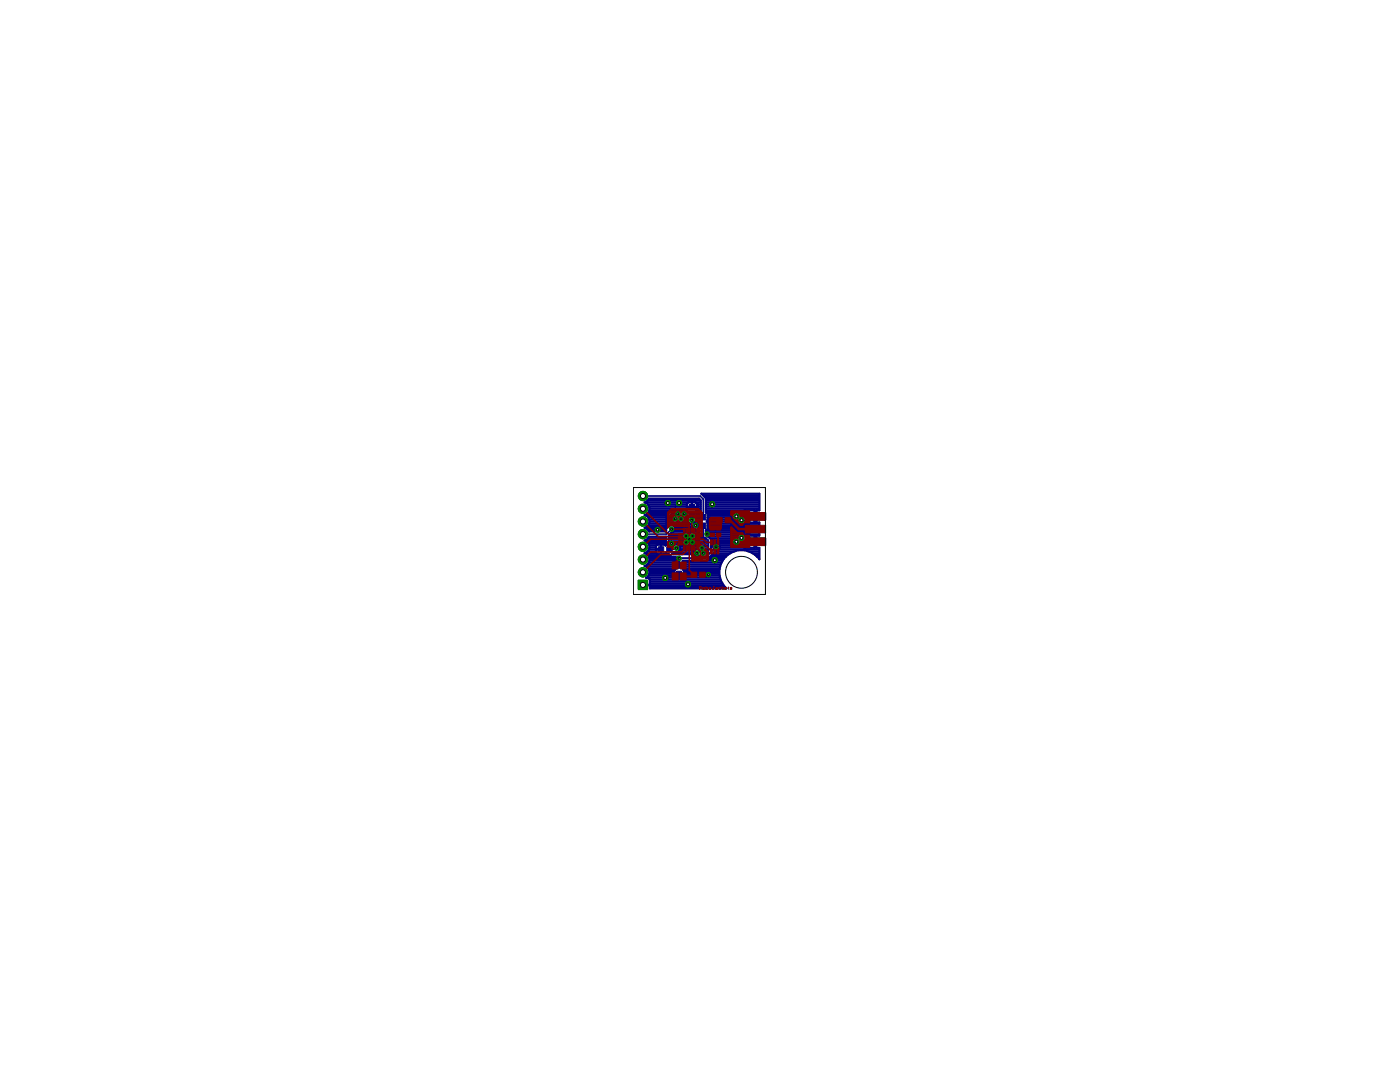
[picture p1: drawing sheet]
<svg xmlns="http://www.w3.org/2000/svg" width="279mm" height="216mm" viewBox="0 0 279 216" stroke-linecap="round" stroke-linejoin="round" font-family="sans-serif">
<g fill="#000080" stroke="#000080" stroke-width=".2">
<path d="M135 112.3h1v1.1h-1z"/>
<path d="M135 114h1v1.1h-1z"/>
<path d="M137.5 102.4h1.1v1h-1.1z"/>
<path d="M137.5 100.7h1.1v1h-1.1z"/>
<path d="M139.8 104.4h1.1v1.1h-1.1z"/>
<path d="M139.8 102.7h1.1v1.1h-1.1z"/>
<path d="M133.1 109.1h1.1v1h-1.1z"/>
<path d="M131.4 109.1h1.1v1h-1.1z"/>
<path d="M148.7 107.3h4.1v1.6h-4.1z"/>
<path d="M148.7 102.3h4.1v1.5h-4.1z"/>
</g>
<g fill="none" stroke="#000080" stroke-width=".42">
<path d="M129.2 99.9h10.6M129.5 99.6h10.1M140.3 98.8h11.3M140.7 99.2h10.9M140.9 99.9h10.7M140.9 99.6h10.7M128.4 116.8h16M128.7 110.4h2.3M128.8 100.3h8.4M128.8 107.8h4.1M128.9 113h5.8M129 102.9h4"/>
<path d="M129 105.2h4M129.1 115.3h5.5M129.1 105.5h3.8M129.1 102.6h4.2M129.2 112.6h5.5M129.2 108.2h3.7M129.2 110h1.7M129.3 110.8h4.4M129.3 107.4h3.6M129.3 100.7h7.8M129.3 113.4h5.4M129.4 104.8h3.6"/>
<path d="M129.4 103.3h3.6M129.4 114.9h5.2M129.4 105.9h3.5M129.4 102.2h4.2M129.5 112.3h5.2M129.5 108.5h3.4M129.5 109.6l2.5 .1v.9h.6l.2-.2M129.5 111.1h5.3v.4l.2 .4M129.5 101h7.6M129.5 113.7h5.1M129.6 104.4h3.4M129.6 103.7h3.4"/>
<path d="M129.6 101.8h4.4M129.6 114.5h5.9M129.6 108.9h1.4M129.6 104h3.4M129.6 111.9l-.5 .9-.5 .1a1.3 1.3 0 0 1 1 1.1 1.3 1.3 0 0 1-.5 1.3M129.6 111.9h5.4M129.6 114.1h5M129.6 111.5h5.2M129.6 109.3h1.3M129.6 101.4h7.5M129.7 115.6h14.1M129.7 117.1h15"/>
<path d="M129.7 116.4h14.5M129.7 116h14.3M130.9 109.7l.1 .7M131 110.4l.2 .2h.6v-1.9l-.7 .1-.2 .1v.7h1.1v-.9l.9 .1v-1.7h-3.4l-.4 .6-.5 .1a1.31 1.31 0 0 1 1 1.3 1.31 1.31 0 0 1-1 1.3 1.28 1.28 0 0 1 1 1.5M131.8 108.9h.2M131.8 110.4h.2M131.8 110h.2M131.8 109.3h.2M132.8 110.4l.6 .1 .7 .6M132.8 110.4h.1M133 102.8l-.1 3.1M133 102.8h.1"/>
<path d="M133.8 110.8v.1M134.6 115.3v-.7h1.9v.7M134.8 113.6l-.2 .3v.6h.9v1h-.6l-.3-.2M134.9 111.9l-.2 .2 .1 1.5M135 111.9h.1M135.5 115.3h.1M135.5 114.9h.1M135.6 114.5h8M136.4 113.4h7.2M136.4 113h7.3M136.4 112.6h7.4M136.4 112.3h7.6"/>
<path d="M136.4 113.7h7.2M136.5 115.3h7.2M136.5 114.9h7.1M136.5 114.1h7.1M137.1 101.9l-.1-.1h-2.9l-1.1 1M137.2 100.3l-.1 .2v.6h2v-.5l-.2-.3M137.2 100.3l.8-.1v1h-.9v.6M138 101h.1M138 100.7h.1M138 100.3h.1M138.4 111.9h1.4M138.5 104.4h1"/>
<path d="M138.7 111.5h.7M138.8 104.8h.7M138.8 104h.9M138.8 103.7h.7M138.8 103.7v.2l-.3 .5M138.9 100.3l-.8-.1v1h1l-.1 .7M138.9 100.3h.9M138.9 102.2h.9M139 103.3h.5M139 102.9h.5M139 102.6h.5M139 101.9l-.2 .2 .2 .1v1.3l-.2 .2"/>
<path d="M139.1 101.8h.7M139.1 101.4h.7M139.1 101h.7M139.1 100.7h.7M139.1 105.2h.4M139.5 102.5l.3-.2v-2.5l-.3-.3h-10l-.4 .6-.5 .1a1.31 1.31 0 0 1 1 1.3 1.31 1.31 0 0 1-1 1.3 1.31 1.31 0 0 1 1 1.3 1.31 1.31 0 0 1-1 1.2l.5 .2 .4 .6h3.3l.1-.2M139.5 102.5v1.4l.2 .2-.2 .1v1.3l-1-1.1M140.9 106.7h10.7M140.9 106.3h10.7M140.9 105.9h10.7M140.9 102.2h8.6M140.9 101.8h10.7v-3.3h-11.6l.9 .9v2.9l.3 .2"/>
<path d="M140.9 101.4h10.7M140.9 101h10.7M140.9 100.7h10.7M140.9 100.3h10.7M140.9 111.9h3.3M141.1 104h8.4M141.2 105.5h10.4M141.2 105.2h10.4M141.2 104.8h10.4M141.2 104.4h10.4M141.2 103.7h8.3M141.2 103.3h8.3"/>
<path d="M141.2 102.9h9.4M141.2 102.6h8.3M141.2 102.5v1.4l-.1 .2 .1 .1v1.4l-.3 .2v1h.2l.8 .8v1.7l.3-.2a.75 .75 0 0 1 .8-.7 .75 .75 0 0 1 .6 .9M141.3 107h8.2M141.3 111.5h3.1M141.6 107.4h7.9M141.6 111.1h3.2M141.9 108.9h.3M141.9 108.5h.5M141.9 108.2h8.7M141.9 107.8h7.6M141.9 109.3h.1"/>
<path d="M142 110.8h3.2M142.4 110.4h3.4M142.8 110h3.8M142.9 109.1l-2.3 2.3h-.5l-1-1-1 1h-2.6v1.4M143.4 108.5h6.1M143.4 109.6h8.2M143.6 108.9h5.9M143.6 109.3a.69 .69 0 0 1-.7 .6l-2.1 2.1h-.9l-.8-.8-.8 .8h-2.1l.2 .1-.1 1.5 .2 .3v.6h-.9v1h.6l.3-.2M143.6 109.3h4.9M145.9 102h3.6v7.1h-3.6zM148.5 109.3l-.2-.4v-.6h2.6v1h.7v2.3a4.4 4.4 0 0 0-6.6-.7 4.4 4.4 0 0 0 0 6.5h-15.3v-.6h-1.3v-.1h1.3v-1.1l-.3-.2-.5-.1h.2M148.7 101.8l-.4 .4v.6h2.6v-1"/>
<path d="M149.4 110h2.2M150.2 110.4h1.4M150.6 108.9h.3M150.6 108.5h.3M150.6 107.8h.3M150.6 107.4h.3M150.6 107h.3M150.6 104h.3M150.6 103.7h.3M150.6 103.3h.3M150.6 102.6h.3M150.6 102.2h.3"/>
<path d="M150.6 101.8v2.4h-1.9l-.4-.3v-.7h2.6v1h.7v2.7h-.7v1h-2.6v-.6l.1-.3 2.2-.1v2.4h-2.1M150.6 109.3h.3M150.7 110.8h.9M151.1 111.1h.5M151.5 111.5h.1"/>
</g>
<g fill="none" stroke="#000080" stroke-width=".32">
<path d="M128.3 99h11.4l.7 .6v3.6M133.4 108.5h2.9M133.4 108.3h2.8M133.4 108h2.9M133.4 107.7h3M133.4 107.4h3M133.4 107.2h2.8M133.4 106.9h2.8M133.5 105h.1M133.5 104.7h4.5M133.5 104.5h4.2M133.5 104.2h4"/>
<path d="M133.5 103.9h3.7M133.5 103.6h3.6M133.5 103.4h3.6M133.5 103.1h3.6M133.6 106.6h2.7M133.7 102.8h3.4M133.9 106.4h2.6M134 102.6h3.1M134 105.6l-1 1h-4.7M134.1 110.4h4.2M134.3 108.8l.1 .2a.71 .71 0 0 1 1.2 0 .71 .71 0 0 1-.4 1.1h-.7l-.2 .3h-.2l.2 .2h3.8l.3-.2a.7 .7 0 0 1 .7-.7 .7 .7 0 0 1 .7 .7l.3 .2h.6l.7-.7M134.4 105h3.8"/>
<path d="M134.5 110.2h3.9M134.5 106.1h4.9M134.6 105.3h3.7M134.7 105.8h4.4M134.7 105.5h4.1l1.8 1.8h.3l.5 .5v2.1M134.8 101v.3M134.8 103.5l1.7 2.8h1.6l.7 .8h1.6v-2.2M135 110.1h.1M135 109.4l-.2 .2h-1.2M135.5 108.8h1M135.5 109.9h3.1M135.5 114.5l-.4 .4h-2.1"/>
<path d="M135.7 109.6h5.7M135.7 109.1h5.7M135.7 109.4h5.7M136.5 106.4l.3-.1 .5 .1M136.5 108.8a.7 .7 0 0 0 1.1-.3l.2 .3M136.5 106.4a.71 .71 0 0 0 .1 1.2 .73 .73 0 0 0-.1 1.2M137.1 102.5l-.3-.2h-2.5l-.8 .7v2.1a.69 .69 0 0 1 1.2 .2 .69 .69 0 0 1-.7 1l-.6 .5v2h1.2M137.1 102.5v1.3l1 1.1a.66 .66 0 0 0 .6 .6M137.3 106.4l.3 .2M137.3 106.4h.5M137.4 108.8h.4M137.6 106.6h.1"/>
<path d="M137.8 106.4l.3-.1 .5 .1M137.8 106.4l-.2 .2M137.8 108.8l.3 .1 .5-.1M138.1 102.9v.9M138.6 106.4a.69 .69 0 0 1-.1 1.2 .71 .71 0 0 1 .1 1.2M138.6 106.4h1M138.6 108.8h2.8M138.7 107.7h2.5M138.7 107.4h2.3M138.8 108.5h2.6M138.8 106.6h1.1M138.9 108h2.5"/>
<path d="M138.9 107.2h1.5M138.9 108.3h2.5M138.9 106.9h1.3M139.3 100.5v3.8l-.5 .5M139.6 109.9h1.8M139.8 110.2h1.3M139.9 110.4h.9M141.6 113.9l-.2 .8"/>
</g>
<circle cx="137.6" cy="107.6" r=".4" fill="#008000" stroke="#008000" stroke-width=".2"/>
<circle cx="137.6" cy="107.6" r=".15" fill="#fff" stroke="#000" stroke-width=".2"/>
<circle cx="136.9" cy="107" r=".4" fill="#008000" stroke="#008000" stroke-width=".2"/>
<circle cx="136.9" cy="107" r=".15" fill="#fff" stroke="#000" stroke-width=".2"/>
<circle cx="138.2" cy="107" r=".4" fill="#008000" stroke="#008000" stroke-width=".2"/>
<circle cx="138.2" cy="107" r=".15" fill="#fff" stroke="#000" stroke-width=".2"/>
<circle cx="136.9" cy="108.2" r=".4" fill="#008000" stroke="#008000" stroke-width=".2"/>
<circle cx="136.9" cy="108.2" r=".15" fill="#fff" stroke="#000" stroke-width=".2"/>
<circle cx="138.2" cy="108.2" r=".4" fill="#008000" stroke="#008000" stroke-width=".2"/>
<circle cx="138.2" cy="108.2" r=".15" fill="#fff" stroke="#000" stroke-width=".2"/>
<path d="M127.4 115.8h1.8v1.8h-1.8z" fill="#008000" stroke="#008000" stroke-width=".2"/>
<circle cx="128.3" cy="116.7" r=".51" fill="#fff" stroke="#000" stroke-width=".2"/>
<circle cx="128.3" cy="114.2" r=".93" fill="#008000" stroke="#008000" stroke-width=".2"/>
<circle cx="128.3" cy="114.2" r=".51" fill="#fff" stroke="#000" stroke-width=".2"/>
<circle cx="128.3" cy="111.7" r=".93" fill="#008000" stroke="#008000" stroke-width=".2"/>
<circle cx="128.3" cy="111.7" r=".51" fill="#fff" stroke="#000" stroke-width=".2"/>
<circle cx="128.3" cy="109.1" r=".93" fill="#008000" stroke="#008000" stroke-width=".2"/>
<circle cx="128.3" cy="109.1" r=".51" fill="#fff" stroke="#000" stroke-width=".2"/>
<circle cx="128.3" cy="106.6" r=".93" fill="#008000" stroke="#008000" stroke-width=".2"/>
<circle cx="128.3" cy="106.6" r=".51" fill="#fff" stroke="#000" stroke-width=".2"/>
<circle cx="128.3" cy="104.1" r=".93" fill="#008000" stroke="#008000" stroke-width=".2"/>
<circle cx="128.3" cy="104.1" r=".51" fill="#fff" stroke="#000" stroke-width=".2"/>
<circle cx="128.3" cy="101.5" r=".93" fill="#008000" stroke="#008000" stroke-width=".2"/>
<circle cx="128.3" cy="101.5" r=".51" fill="#fff" stroke="#000" stroke-width=".2"/>
<circle cx="128.3" cy="99" r=".93" fill="#008000" stroke="#008000" stroke-width=".2"/>
<circle cx="128.3" cy="99" r=".51" fill="#fff" stroke="#000" stroke-width=".2"/>
<circle cx="147" cy="103" r=".51" fill="#008000" stroke="#008000" stroke-width=".2"/>
<circle cx="147" cy="103" r=".3" fill="#fff" stroke="#000" stroke-width=".2"/>
<circle cx="148" cy="103.8" r=".51" fill="#008000" stroke="#008000" stroke-width=".2"/>
<circle cx="148" cy="103.8" r=".3" fill="#fff" stroke="#000" stroke-width=".2"/>
<circle cx="148" cy="107.3" r=".51" fill="#008000" stroke="#008000" stroke-width=".2"/>
<circle cx="148" cy="107.3" r=".3" fill="#fff" stroke="#000" stroke-width=".2"/>
<circle cx="147" cy="108.1" r=".51" fill="#008000" stroke="#008000" stroke-width=".2"/>
<circle cx="147" cy="108.1" r=".3" fill="#fff" stroke="#000" stroke-width=".2"/>
<circle cx="141.4" cy="114.7" r=".4" fill="#008000" stroke="#008000" stroke-width=".2"/>
<circle cx="141.4" cy="114.7" r=".19" fill="#fff" stroke="#000" stroke-width=".2"/>
<circle cx="141.1" cy="106.6" r=".4" fill="#008000" stroke="#008000" stroke-width=".2"/>
<circle cx="141.1" cy="106.6" r=".19" fill="#fff" stroke="#000" stroke-width=".2"/>
<circle cx="138.8" cy="104.8" r=".4" fill="#008000" stroke="#008000" stroke-width=".2"/>
<circle cx="138.8" cy="104.8" r=".21" fill="#fff" stroke="#000" stroke-width=".2"/>
<circle cx="132.8" cy="115.3" r=".51" fill="#008000" stroke="#008000" stroke-width=".2"/>
<circle cx="132.8" cy="115.3" r=".3" fill="#fff" stroke="#000" stroke-width=".2"/>
<circle cx="137.3" cy="116.6" r=".51" fill="#008000" stroke="#008000" stroke-width=".2"/>
<circle cx="137.3" cy="116.6" r=".3" fill="#fff" stroke="#000" stroke-width=".2"/>
<circle cx="142.6" cy="111.8" r=".51" fill="#008000" stroke="#008000" stroke-width=".2"/>
<circle cx="142.6" cy="111.8" r=".3" fill="#fff" stroke="#000" stroke-width=".2"/>
<circle cx="131.2" cy="105.7" r=".47" fill="#008000" stroke="#008000" stroke-width=".2"/>
<circle cx="131.2" cy="105.7" r=".25" fill="#fff" stroke="#000" stroke-width=".2"/>
<circle cx="142.1" cy="100.6" r=".51" fill="#008000" stroke="#008000" stroke-width=".2"/>
<circle cx="142.1" cy="100.6" r=".3" fill="#fff" stroke="#000" stroke-width=".2"/>
<circle cx="135.5" cy="100.4" r=".51" fill="#008000" stroke="#008000" stroke-width=".2"/>
<circle cx="135.5" cy="100.4" r=".3" fill="#fff" stroke="#000" stroke-width=".2"/>
<circle cx="133.3" cy="100.4" r=".51" fill="#008000" stroke="#008000" stroke-width=".2"/>
<circle cx="133.3" cy="100.4" r=".3" fill="#fff" stroke="#000" stroke-width=".2"/>
<circle cx="139.1" cy="110.4" r=".4" fill="#008000" stroke="#008000" stroke-width=".2"/>
<circle cx="139.1" cy="110.4" r=".19" fill="#fff" stroke="#000" stroke-width=".2"/>
<circle cx="135.5" cy="111.4" r=".4" fill="#008000" stroke="#008000" stroke-width=".2"/>
<circle cx="135.5" cy="111.4" r=".19" fill="#fff" stroke="#000" stroke-width=".2"/>
<circle cx="142.9" cy="109.1" r=".4" fill="#008000" stroke="#008000" stroke-width=".2"/>
<circle cx="142.9" cy="109.1" r=".19" fill="#fff" stroke="#000" stroke-width=".2"/>
<circle cx="138.1" cy="103.8" r=".4" fill="#008000" stroke="#008000" stroke-width=".2"/>
<circle cx="138.1" cy="103.8" r=".19" fill="#fff" stroke="#000" stroke-width=".2"/>
<circle cx="134" cy="105.6" r=".4" fill="#008000" stroke="#008000" stroke-width=".2"/>
<circle cx="134" cy="105.6" r=".19" fill="#fff" stroke="#000" stroke-width=".2"/>
<circle cx="135" cy="109.4" r=".4" fill="#008000" stroke="#008000" stroke-width=".2"/>
<circle cx="135" cy="109.4" r=".19" fill="#fff" stroke="#000" stroke-width=".2"/>
<circle cx="136.5" cy="102.5" r=".4" fill="#008000" stroke="#008000" stroke-width=".2"/>
<circle cx="136.5" cy="102.5" r=".19" fill="#fff" stroke="#000" stroke-width=".2"/>
<circle cx="135.9" cy="103.5" r=".4" fill="#008000" stroke="#008000" stroke-width=".2"/>
<circle cx="135.9" cy="103.5" r=".19" fill="#fff" stroke="#000" stroke-width=".2"/>
<circle cx="134" cy="108.4" r=".4" fill="#008000" stroke="#008000" stroke-width=".2"/>
<circle cx="134" cy="108.4" r=".19" fill="#fff" stroke="#000" stroke-width=".2"/>
<circle cx="140.4" cy="110.4" r=".4" fill="#008000" stroke="#008000" stroke-width=".2"/>
<circle cx="140.4" cy="110.4" r=".19" fill="#fff" stroke="#000" stroke-width=".2"/>
<circle cx="135.3" cy="102.5" r=".4" fill="#008000" stroke="#008000" stroke-width=".2"/>
<circle cx="135.3" cy="102.5" r=".19" fill="#fff" stroke="#000" stroke-width=".2"/>
<circle cx="140.1" cy="109.4" r=".4" fill="#008000" stroke="#008000" stroke-width=".2"/>
<circle cx="140.1" cy="109.4" r=".19" fill="#fff" stroke="#000" stroke-width=".2"/>
<circle cx="134.8" cy="103.5" r=".4" fill="#008000" stroke="#008000" stroke-width=".2"/>
<circle cx="134.8" cy="103.5" r=".19" fill="#fff" stroke="#000" stroke-width=".2"/>
<circle cx="137.6" cy="107.6" r=".4" fill="#008000" stroke="#008000" stroke-width=".2"/>
<circle cx="137.6" cy="107.6" r=".15" fill="#fff" stroke="#000" stroke-width=".2"/>
<circle cx="136.9" cy="107" r=".4" fill="#008000" stroke="#008000" stroke-width=".2"/>
<circle cx="136.9" cy="107" r=".15" fill="#fff" stroke="#000" stroke-width=".2"/>
<circle cx="138.2" cy="107" r=".4" fill="#008000" stroke="#008000" stroke-width=".2"/>
<circle cx="138.2" cy="107" r=".15" fill="#fff" stroke="#000" stroke-width=".2"/>
<circle cx="136.9" cy="108.2" r=".4" fill="#008000" stroke="#008000" stroke-width=".2"/>
<circle cx="136.9" cy="108.2" r=".15" fill="#fff" stroke="#000" stroke-width=".2"/>
<circle cx="138.2" cy="108.2" r=".4" fill="#008000" stroke="#008000" stroke-width=".2"/>
<circle cx="138.2" cy="108.2" r=".15" fill="#fff" stroke="#000" stroke-width=".2"/>
<circle cx="128.3" cy="116.7" r=".76" fill="#008000" stroke="#008000" stroke-width=".2"/>
<circle cx="128.3" cy="116.7" r=".51" fill="#fff" stroke="#000" stroke-width=".2"/>
<circle cx="128.3" cy="114.2" r=".76" fill="#008000" stroke="#008000" stroke-width=".2"/>
<circle cx="128.3" cy="114.2" r=".51" fill="#fff" stroke="#000" stroke-width=".2"/>
<circle cx="128.3" cy="111.7" r=".76" fill="#008000" stroke="#008000" stroke-width=".2"/>
<circle cx="128.3" cy="111.7" r=".51" fill="#fff" stroke="#000" stroke-width=".2"/>
<circle cx="128.3" cy="109.1" r=".76" fill="#008000" stroke="#008000" stroke-width=".2"/>
<circle cx="128.3" cy="109.1" r=".51" fill="#fff" stroke="#000" stroke-width=".2"/>
<circle cx="128.3" cy="106.6" r=".76" fill="#008000" stroke="#008000" stroke-width=".2"/>
<circle cx="128.3" cy="106.6" r=".51" fill="#fff" stroke="#000" stroke-width=".2"/>
<circle cx="128.3" cy="104.1" r=".76" fill="#008000" stroke="#008000" stroke-width=".2"/>
<circle cx="128.3" cy="104.1" r=".51" fill="#fff" stroke="#000" stroke-width=".2"/>
<circle cx="128.3" cy="101.5" r=".76" fill="#008000" stroke="#008000" stroke-width=".2"/>
<circle cx="128.3" cy="101.5" r=".51" fill="#fff" stroke="#000" stroke-width=".2"/>
<circle cx="128.3" cy="99" r=".76" fill="#008000" stroke="#008000" stroke-width=".2"/>
<circle cx="128.3" cy="99" r=".51" fill="#fff" stroke="#000" stroke-width=".2"/>
<circle cx="147" cy="103" r=".51" fill="#008000" stroke="#008000" stroke-width=".2"/>
<circle cx="147" cy="103" r=".3" fill="#fff" stroke="#000" stroke-width=".2"/>
<circle cx="148" cy="103.8" r=".51" fill="#008000" stroke="#008000" stroke-width=".2"/>
<circle cx="148" cy="103.8" r=".3" fill="#fff" stroke="#000" stroke-width=".2"/>
<circle cx="148" cy="107.3" r=".51" fill="#008000" stroke="#008000" stroke-width=".2"/>
<circle cx="148" cy="107.3" r=".3" fill="#fff" stroke="#000" stroke-width=".2"/>
<circle cx="147" cy="108.1" r=".51" fill="#008000" stroke="#008000" stroke-width=".2"/>
<circle cx="147" cy="108.1" r=".3" fill="#fff" stroke="#000" stroke-width=".2"/>
<circle cx="141.4" cy="114.7" r=".4" fill="#008000" stroke="#008000" stroke-width=".2"/>
<circle cx="141.4" cy="114.7" r=".19" fill="#fff" stroke="#000" stroke-width=".2"/>
<circle cx="141.1" cy="106.6" r=".4" fill="#008000" stroke="#008000" stroke-width=".2"/>
<circle cx="141.1" cy="106.6" r=".19" fill="#fff" stroke="#000" stroke-width=".2"/>
<circle cx="138.8" cy="104.8" r=".4" fill="#008000" stroke="#008000" stroke-width=".2"/>
<circle cx="138.8" cy="104.8" r=".21" fill="#fff" stroke="#000" stroke-width=".2"/>
<circle cx="132.8" cy="115.3" r=".51" fill="#008000" stroke="#008000" stroke-width=".2"/>
<circle cx="132.8" cy="115.3" r=".3" fill="#fff" stroke="#000" stroke-width=".2"/>
<circle cx="137.3" cy="116.6" r=".51" fill="#008000" stroke="#008000" stroke-width=".2"/>
<circle cx="137.3" cy="116.6" r=".3" fill="#fff" stroke="#000" stroke-width=".2"/>
<circle cx="142.6" cy="111.8" r=".51" fill="#008000" stroke="#008000" stroke-width=".2"/>
<circle cx="142.6" cy="111.8" r=".3" fill="#fff" stroke="#000" stroke-width=".2"/>
<circle cx="131.2" cy="105.7" r=".47" fill="#008000" stroke="#008000" stroke-width=".2"/>
<circle cx="131.2" cy="105.7" r=".25" fill="#fff" stroke="#000" stroke-width=".2"/>
<circle cx="142.1" cy="100.6" r=".51" fill="#008000" stroke="#008000" stroke-width=".2"/>
<circle cx="142.1" cy="100.6" r=".3" fill="#fff" stroke="#000" stroke-width=".2"/>
<circle cx="135.5" cy="100.4" r=".51" fill="#008000" stroke="#008000" stroke-width=".2"/>
<circle cx="135.5" cy="100.4" r=".3" fill="#fff" stroke="#000" stroke-width=".2"/>
<circle cx="133.3" cy="100.4" r=".51" fill="#008000" stroke="#008000" stroke-width=".2"/>
<circle cx="133.3" cy="100.4" r=".3" fill="#fff" stroke="#000" stroke-width=".2"/>
<circle cx="139.1" cy="110.4" r=".4" fill="#008000" stroke="#008000" stroke-width=".2"/>
<circle cx="139.1" cy="110.4" r=".19" fill="#fff" stroke="#000" stroke-width=".2"/>
<circle cx="135.5" cy="111.4" r=".4" fill="#008000" stroke="#008000" stroke-width=".2"/>
<circle cx="135.5" cy="111.4" r=".19" fill="#fff" stroke="#000" stroke-width=".2"/>
<circle cx="142.9" cy="109.1" r=".4" fill="#008000" stroke="#008000" stroke-width=".2"/>
<circle cx="142.9" cy="109.1" r=".19" fill="#fff" stroke="#000" stroke-width=".2"/>
<circle cx="138.1" cy="103.8" r=".4" fill="#008000" stroke="#008000" stroke-width=".2"/>
<circle cx="138.1" cy="103.8" r=".19" fill="#fff" stroke="#000" stroke-width=".2"/>
<circle cx="134" cy="105.6" r=".4" fill="#008000" stroke="#008000" stroke-width=".2"/>
<circle cx="134" cy="105.6" r=".19" fill="#fff" stroke="#000" stroke-width=".2"/>
<circle cx="135" cy="109.4" r=".4" fill="#008000" stroke="#008000" stroke-width=".2"/>
<circle cx="135" cy="109.4" r=".19" fill="#fff" stroke="#000" stroke-width=".2"/>
<circle cx="136.5" cy="102.5" r=".4" fill="#008000" stroke="#008000" stroke-width=".2"/>
<circle cx="136.5" cy="102.5" r=".19" fill="#fff" stroke="#000" stroke-width=".2"/>
<circle cx="135.9" cy="103.5" r=".4" fill="#008000" stroke="#008000" stroke-width=".2"/>
<circle cx="135.9" cy="103.5" r=".19" fill="#fff" stroke="#000" stroke-width=".2"/>
<circle cx="134" cy="108.4" r=".4" fill="#008000" stroke="#008000" stroke-width=".2"/>
<circle cx="134" cy="108.4" r=".19" fill="#fff" stroke="#000" stroke-width=".2"/>
<circle cx="140.4" cy="110.4" r=".4" fill="#008000" stroke="#008000" stroke-width=".2"/>
<circle cx="140.4" cy="110.4" r=".19" fill="#fff" stroke="#000" stroke-width=".2"/>
<circle cx="135.3" cy="102.5" r=".4" fill="#008000" stroke="#008000" stroke-width=".2"/>
<circle cx="135.3" cy="102.5" r=".19" fill="#fff" stroke="#000" stroke-width=".2"/>
<circle cx="140.1" cy="109.4" r=".4" fill="#008000" stroke="#008000" stroke-width=".2"/>
<circle cx="140.1" cy="109.4" r=".19" fill="#fff" stroke="#000" stroke-width=".2"/>
<circle cx="134.8" cy="103.5" r=".4" fill="#008000" stroke="#008000" stroke-width=".2"/>
<circle cx="134.8" cy="103.5" r=".19" fill="#fff" stroke="#000" stroke-width=".2"/>
<g fill="none" stroke="#800000" stroke-width=".2">
<path d="M139.6 117.4l.4-.1-.1-.2h-.3v.5M139.8 117.4l.2 .2M140.2 117.3l.3-.1 .1 .3-.3 .1zM140.9 117.1v.5h.3v-.3l-.3-.1M141.6 117.2l.3 .1-.1 .3-.3-.1zM142.3 117.1h.2M142.5 117.1v.4l-.2 .1-.1-.1M142.9 117.2l.3 .1v.3h-.3v-.2h.3M143.8 117.2l-.4 .1 .2 .3h.2M144.1 117.1v.5M144.4 117.2l-.3 .2 .3 .2M144.6 117.4h.4l-.1-.2-.3 .1 .1 .3h.2"/>
<path d="M145.3 117.2h.2M145.4 117.1l.1 .5M146.1 117.2h-.3v.2l.3 .1-.4 .1"/>
</g>
<g fill="#800000" stroke="#800000" stroke-width=".2">
<path d="M135.4 106.4h.8v.3h-.8z"/>
<path d="M135.4 107h.8v.3h-.8z"/>
<path d="M135.4 107.4h.8v.3h-.8z"/>
<path d="M135.4 107.9h.8v.3h-.8z"/>
<path d="M135.4 108.4h.8v.3h-.8z"/>
<path d="M136.4 109h.3v.7h-.3z"/>
<path d="M136.9 109h.3v.7h-.3z"/>
<path d="M137.4 109h.3v.7h-.3z"/>
<path d="M137.9 109h.3v.7h-.3z"/>
<path d="M138.4 109h.3v.7h-.3z"/>
<path d="M139 108.4h.7v.3h-.7z"/>
<path d="M139 107.9h.7v.3h-.7z"/>
<path d="M139 107.4h.7v.3h-.7z"/>
<path d="M139 107h.7v.3h-.7z"/>
<path d="M139 106.4h.7v.3h-.7z"/>
<path d="M138.4 105.4h.3v.8h-.3z"/>
<path d="M137.9 105.4h.3v.8h-.3z"/>
<path d="M137.4 105.4h.3v.8h-.3z"/>
<path d="M136.9 105.4h.3v.8h-.3z"/>
<path d="M136.4 105.4h.3v.8h-.3z"/>
<path d="M136.4 106.4h2.4v2.4h-2.4z"/>
<path d="M142.5 109.5h.3v1h-.3z"/>
<path d="M143.1 109.5h.4v1h-.4z"/>
<path d="M141.8 109.5h.4v1h-.4z"/>
<path d="M142.5 107.7h.3v1h-.3z"/>
<path d="M143.1 107.7h.4v1h-.4z"/>
<path d="M141.8 107.7h.4v1h-.4z"/>
<path d="M134.2 114.3h1.1v1.4h-1.1z"/>
<path d="M135.7 114.3h1.2v1.4h-1.2z"/>
<path d="M135.7 112.1h1.2v1.4h-1.2z"/>
<path d="M134.2 112.1h1.1v1.4h-1.1z"/>
<path d="M137.9 114.2h1.1v1h-1.1z"/>
<path d="M139.6 114.2h1.1v1h-1.1z"/>
<path d="M143 106.4h.8v.7h-.8z"/>
<path d="M143 105.1h.8v.7h-.8z"/>
<path d="M143 103.3h1.1v1h-1.1z"/>
<path d="M144.7 103.3h1.1v1h-1.1z"/>
<path d="M141.7 105.1h.9v.7h-.9z"/>
<path d="M141.7 106.4h.9v.7h-.9z"/>
<path d="M148.7 107.3h4.1v1.6h-4.1z"/>
<path d="M148.7 102.3h4.1v1.5h-4.1z"/>
<path d="M148.7 104.8h4.1v1.5h-4.1z"/>
</g>
<g fill="none" stroke="#800000" stroke-width=".32">
<path d="M128.3 101.5l5.1 5.1h2.4M128.3 104.1l3.1 3h4.4M133.3 108.8h1.2M133.3 108.5h1.4M133.3 102.3v3a.79 .79 0 0 1 1.3-.3M133.3 102.3l.7-.8h5.3l.8 .8M133.3 105h.2M133.3 108.3h1.5M133.3 105.3h.1M133.3 104.7h4.2M133.3 104.5h4.2M133.3 104.2h4.1"/>
<path d="M133.3 103.9h4M133.3 103.6h4M133.3 103.4h4.1M133.3 103.1h4.4M133.3 102.8h6.8M133.3 102.6h6.8M133.3 102.3h6.8M133.5 102h6.3M133.8 101.7h5.8M134 105.6h2.3l.3 .2M134.2 109.4h.1M134.3 109.1h-1v-.9h1.7l-.3 .2v.2a.75 .75 0 0 0-.4 1h-.1v-.5"/>
<path d="M134.6 105h2.9M134.7 112.4v.4M134.8 103.5v.6M135.8 107.6h-6l-1.5 1.5M135.8 108.6h-.5v.5l-.3 .3M136.5 105h.1M136.6 109.4v.2l-.6 .5h-6.2l-1.5 1.6M137.1 105.8v1M137.1 109.4v.5l-.8 .7h-4.4l-3.6 3.6M137.1 106.8l-.2 .2M137.1 106.8l1.1 1.4M137.3 103.6a.81 .81 0 0 1 .8-.6 .81 .81 0 0 1 .8 .6"/>
<path d="M137.3 103.6v.3M137.3 103.9l.2 .5v.8l-.1-.2M137.3 104.8l.3 .3v.7M137.6 109.4v4.4l.9 .9-.3 .3M138.1 103.8v2M138.1 111.8h3.1M138.1 111.5h3.3M138.1 111.3h3.3M138.1 111h.5M138.1 110.7h.3M138.1 110.4h.2M138.5 103.1h1.6"/>
<path d="M138.6 109.4v.5l.5 .5M138.8 103.4h1.3M138.8 104.8l-.2 .3v1.5l-1.7 1.6M138.9 103.9v.1a.81 .81 0 0 1 .6 1.3M138.9 103.6v.3M138.9 103.9h1.2M138.9 103.6h1.2M139.1 109.1h1.2M139.1 109.1l.1-.5h.7l1.5 1.6M139.1 109.1v.5a.81 .81 0 0 1 .8 .8 .81 .81 0 0 1-.8 .8 .81 .81 0 0 1-.8-.8l-.2-.2v1.7h3l.3-.2v-1.5M139.1 106.2h.1M139.1 106.1h1"/>
<path d="M139.1 105.8h1M139.1 109.4h1.5M139.2 108.8h.8M139.2 106.9h.9M139.2 106.6h.9M139.2 106.4h.9M139.2 105.5h.9M139.3 108.1h.8l1.9 1.9M139.3 107.6h1.1l.6 .6h1M139.3 108.6l1.1 1v.8l.2-.3v1l-.5 .6h-1.3l-.7-.8v-1.5M139.4 109.6h1.4M139.4 104.2h.7"/>
<path d="M139.5 105.3h.6M139.6 104.5h.5M139.6 106.6h-.3M139.6 111h1.8M139.6 105h.5M139.7 104.7h.4M139.7 109.9h1.4M139.8 110.7h1.6M139.8 109.1h.1M139.9 110.2h1.5M139.9 110.4h1.5M140.1 102.3v4.7h-.9l-.1-1.4 .4-.3"/>
<path d="M141.1 106.6l.1 .1h.9M141.6 103.5l.3-.2h1.8l.2 .2v1.8l-.2 .3h-1.8l-.3-.3zM141.6 105h2.3M141.6 105.3h2.3M141.6 104.7h2.3M141.6 104.5h2.3M141.6 104.2h2.3M141.6 103.9h2.3M141.6 103.6h2.3M141.8 103.4h1.9M141.9 105.5h1.8M142.1 105.4h1.3"/>
<path d="M142.4 109.1l.2-.2 .3 .3h.5v.4h-.8v-.3zM142.5 109.1h.3M142.6 108.6v.3M142.6 108.6h.1M142.6 109.4h.8M142.6 108.8h.1M142.9 109.1h.3M143.3 106.7h.1"/>
</g>
<g fill="none" stroke="#800000" stroke-width=".42">
<path d="M135.5 111.4l-.8 1M136.3 115h1.9M140.2 114.7h1.2M145.9 102h3.6v2.2h-1l-.4 .5h-.3l-1.4-1.4v-.2l-.5-.4zM145.9 105.2l1.1 1.1 1.1 .1 .4 .5h1v2.2h-3.6zM145.9 108.9h3.6M145.9 108.5h3.6M145.9 108.2h3.6M145.9 107.8h3.6M145.9 107.4h3.6M145.9 107h3.6M145.9 106.7h2.3"/>
<path d="M145.9 106.3h1.1M145.9 105.9h.7M145.9 105.5h.3M145.9 102.6h3.6M145.9 102.2h3.6M146.3 102.9h3.2M146.4 103.3h3.1M146.7 103.7h2.8M147.1 104h2.4M147.5 104.4h.8"/>
</g>
<path d="M135.8 108.1h-1.3l-.5 .3" fill="none" stroke="#800000" stroke-width=".25"/>
<path d="M143.3 106.7v1.5" fill="none" stroke="#800000" stroke-width=".36"/>
<path d="M145.3 103.8h.4l1.8 1.8h3.3" fill="none" stroke="#800000" stroke-width=".51"/>
<circle cx="137.6" cy="107.6" r=".4" fill="#008000" stroke="#008000" stroke-width=".2"/>
<circle cx="137.6" cy="107.6" r=".15" fill="#fff" stroke="#000" stroke-width=".2"/>
<circle cx="136.9" cy="107" r=".4" fill="#008000" stroke="#008000" stroke-width=".2"/>
<circle cx="136.9" cy="107" r=".15" fill="#fff" stroke="#000" stroke-width=".2"/>
<circle cx="138.2" cy="107" r=".4" fill="#008000" stroke="#008000" stroke-width=".2"/>
<circle cx="138.2" cy="107" r=".15" fill="#fff" stroke="#000" stroke-width=".2"/>
<circle cx="136.9" cy="108.2" r=".4" fill="#008000" stroke="#008000" stroke-width=".2"/>
<circle cx="136.9" cy="108.2" r=".15" fill="#fff" stroke="#000" stroke-width=".2"/>
<circle cx="138.2" cy="108.2" r=".4" fill="#008000" stroke="#008000" stroke-width=".2"/>
<circle cx="138.2" cy="108.2" r=".15" fill="#fff" stroke="#000" stroke-width=".2"/>
<path d="M127.4 115.8h1.8v1.8h-1.8z" fill="#008000" stroke="#008000" stroke-width=".2"/>
<circle cx="128.3" cy="116.7" r=".51" fill="#fff" stroke="#000" stroke-width=".2"/>
<circle cx="128.3" cy="114.2" r=".93" fill="#008000" stroke="#008000" stroke-width=".2"/>
<circle cx="128.3" cy="114.2" r=".51" fill="#fff" stroke="#000" stroke-width=".2"/>
<circle cx="128.3" cy="111.7" r=".93" fill="#008000" stroke="#008000" stroke-width=".2"/>
<circle cx="128.3" cy="111.7" r=".51" fill="#fff" stroke="#000" stroke-width=".2"/>
<circle cx="128.3" cy="109.1" r=".93" fill="#008000" stroke="#008000" stroke-width=".2"/>
<circle cx="128.3" cy="109.1" r=".51" fill="#fff" stroke="#000" stroke-width=".2"/>
<circle cx="128.3" cy="106.6" r=".93" fill="#008000" stroke="#008000" stroke-width=".2"/>
<circle cx="128.3" cy="106.6" r=".51" fill="#fff" stroke="#000" stroke-width=".2"/>
<circle cx="128.3" cy="104.1" r=".93" fill="#008000" stroke="#008000" stroke-width=".2"/>
<circle cx="128.3" cy="104.1" r=".51" fill="#fff" stroke="#000" stroke-width=".2"/>
<circle cx="128.3" cy="101.5" r=".93" fill="#008000" stroke="#008000" stroke-width=".2"/>
<circle cx="128.3" cy="101.5" r=".51" fill="#fff" stroke="#000" stroke-width=".2"/>
<circle cx="128.3" cy="99" r=".93" fill="#008000" stroke="#008000" stroke-width=".2"/>
<circle cx="128.3" cy="99" r=".51" fill="#fff" stroke="#000" stroke-width=".2"/>
<circle cx="147" cy="103" r=".51" fill="#008000" stroke="#008000" stroke-width=".2"/>
<circle cx="147" cy="103" r=".3" fill="#fff" stroke="#000" stroke-width=".2"/>
<circle cx="148" cy="103.8" r=".51" fill="#008000" stroke="#008000" stroke-width=".2"/>
<circle cx="148" cy="103.8" r=".3" fill="#fff" stroke="#000" stroke-width=".2"/>
<circle cx="148" cy="107.3" r=".51" fill="#008000" stroke="#008000" stroke-width=".2"/>
<circle cx="148" cy="107.3" r=".3" fill="#fff" stroke="#000" stroke-width=".2"/>
<circle cx="147" cy="108.1" r=".51" fill="#008000" stroke="#008000" stroke-width=".2"/>
<circle cx="147" cy="108.1" r=".3" fill="#fff" stroke="#000" stroke-width=".2"/>
<circle cx="141.4" cy="114.7" r=".4" fill="#008000" stroke="#008000" stroke-width=".2"/>
<circle cx="141.4" cy="114.7" r=".19" fill="#fff" stroke="#000" stroke-width=".2"/>
<circle cx="141.1" cy="106.6" r=".4" fill="#008000" stroke="#008000" stroke-width=".2"/>
<circle cx="141.1" cy="106.6" r=".19" fill="#fff" stroke="#000" stroke-width=".2"/>
<circle cx="138.8" cy="104.8" r=".4" fill="#008000" stroke="#008000" stroke-width=".2"/>
<circle cx="138.8" cy="104.8" r=".21" fill="#fff" stroke="#000" stroke-width=".2"/>
<circle cx="132.8" cy="115.3" r=".51" fill="#008000" stroke="#008000" stroke-width=".2"/>
<circle cx="132.8" cy="115.3" r=".3" fill="#fff" stroke="#000" stroke-width=".2"/>
<circle cx="137.3" cy="116.6" r=".51" fill="#008000" stroke="#008000" stroke-width=".2"/>
<circle cx="137.3" cy="116.6" r=".3" fill="#fff" stroke="#000" stroke-width=".2"/>
<circle cx="142.6" cy="111.8" r=".51" fill="#008000" stroke="#008000" stroke-width=".2"/>
<circle cx="142.6" cy="111.8" r=".3" fill="#fff" stroke="#000" stroke-width=".2"/>
<circle cx="131.2" cy="105.7" r=".47" fill="#008000" stroke="#008000" stroke-width=".2"/>
<circle cx="131.2" cy="105.7" r=".25" fill="#fff" stroke="#000" stroke-width=".2"/>
<circle cx="142.1" cy="100.6" r=".51" fill="#008000" stroke="#008000" stroke-width=".2"/>
<circle cx="142.1" cy="100.6" r=".3" fill="#fff" stroke="#000" stroke-width=".2"/>
<circle cx="135.5" cy="100.4" r=".51" fill="#008000" stroke="#008000" stroke-width=".2"/>
<circle cx="135.5" cy="100.4" r=".3" fill="#fff" stroke="#000" stroke-width=".2"/>
<circle cx="133.3" cy="100.4" r=".51" fill="#008000" stroke="#008000" stroke-width=".2"/>
<circle cx="133.3" cy="100.4" r=".3" fill="#fff" stroke="#000" stroke-width=".2"/>
<circle cx="139.1" cy="110.4" r=".4" fill="#008000" stroke="#008000" stroke-width=".2"/>
<circle cx="139.1" cy="110.4" r=".19" fill="#fff" stroke="#000" stroke-width=".2"/>
<circle cx="135.5" cy="111.4" r=".4" fill="#008000" stroke="#008000" stroke-width=".2"/>
<circle cx="135.5" cy="111.4" r=".19" fill="#fff" stroke="#000" stroke-width=".2"/>
<circle cx="142.9" cy="109.1" r=".4" fill="#008000" stroke="#008000" stroke-width=".2"/>
<circle cx="142.9" cy="109.1" r=".19" fill="#fff" stroke="#000" stroke-width=".2"/>
<circle cx="138.1" cy="103.8" r=".4" fill="#008000" stroke="#008000" stroke-width=".2"/>
<circle cx="138.1" cy="103.8" r=".19" fill="#fff" stroke="#000" stroke-width=".2"/>
<circle cx="134" cy="105.6" r=".4" fill="#008000" stroke="#008000" stroke-width=".2"/>
<circle cx="134" cy="105.6" r=".19" fill="#fff" stroke="#000" stroke-width=".2"/>
<circle cx="135" cy="109.4" r=".4" fill="#008000" stroke="#008000" stroke-width=".2"/>
<circle cx="135" cy="109.4" r=".19" fill="#fff" stroke="#000" stroke-width=".2"/>
<circle cx="136.5" cy="102.5" r=".4" fill="#008000" stroke="#008000" stroke-width=".2"/>
<circle cx="136.5" cy="102.5" r=".19" fill="#fff" stroke="#000" stroke-width=".2"/>
<circle cx="135.9" cy="103.5" r=".4" fill="#008000" stroke="#008000" stroke-width=".2"/>
<circle cx="135.9" cy="103.5" r=".19" fill="#fff" stroke="#000" stroke-width=".2"/>
<circle cx="134" cy="108.4" r=".4" fill="#008000" stroke="#008000" stroke-width=".2"/>
<circle cx="134" cy="108.4" r=".19" fill="#fff" stroke="#000" stroke-width=".2"/>
<circle cx="140.4" cy="110.4" r=".4" fill="#008000" stroke="#008000" stroke-width=".2"/>
<circle cx="140.4" cy="110.4" r=".19" fill="#fff" stroke="#000" stroke-width=".2"/>
<circle cx="135.3" cy="102.5" r=".4" fill="#008000" stroke="#008000" stroke-width=".2"/>
<circle cx="135.3" cy="102.5" r=".19" fill="#fff" stroke="#000" stroke-width=".2"/>
<circle cx="140.1" cy="109.4" r=".4" fill="#008000" stroke="#008000" stroke-width=".2"/>
<circle cx="140.1" cy="109.4" r=".19" fill="#fff" stroke="#000" stroke-width=".2"/>
<circle cx="134.8" cy="103.5" r=".4" fill="#008000" stroke="#008000" stroke-width=".2"/>
<circle cx="134.8" cy="103.5" r=".19" fill="#fff" stroke="#000" stroke-width=".2"/>
<g fill="none" stroke="#000" stroke-width=".2">
<path d="M126.4 97.3h26.4v21.3h-26.4z"/>
<circle cx="148" cy="114.2" r="3.2"/>
</g>
</svg>
